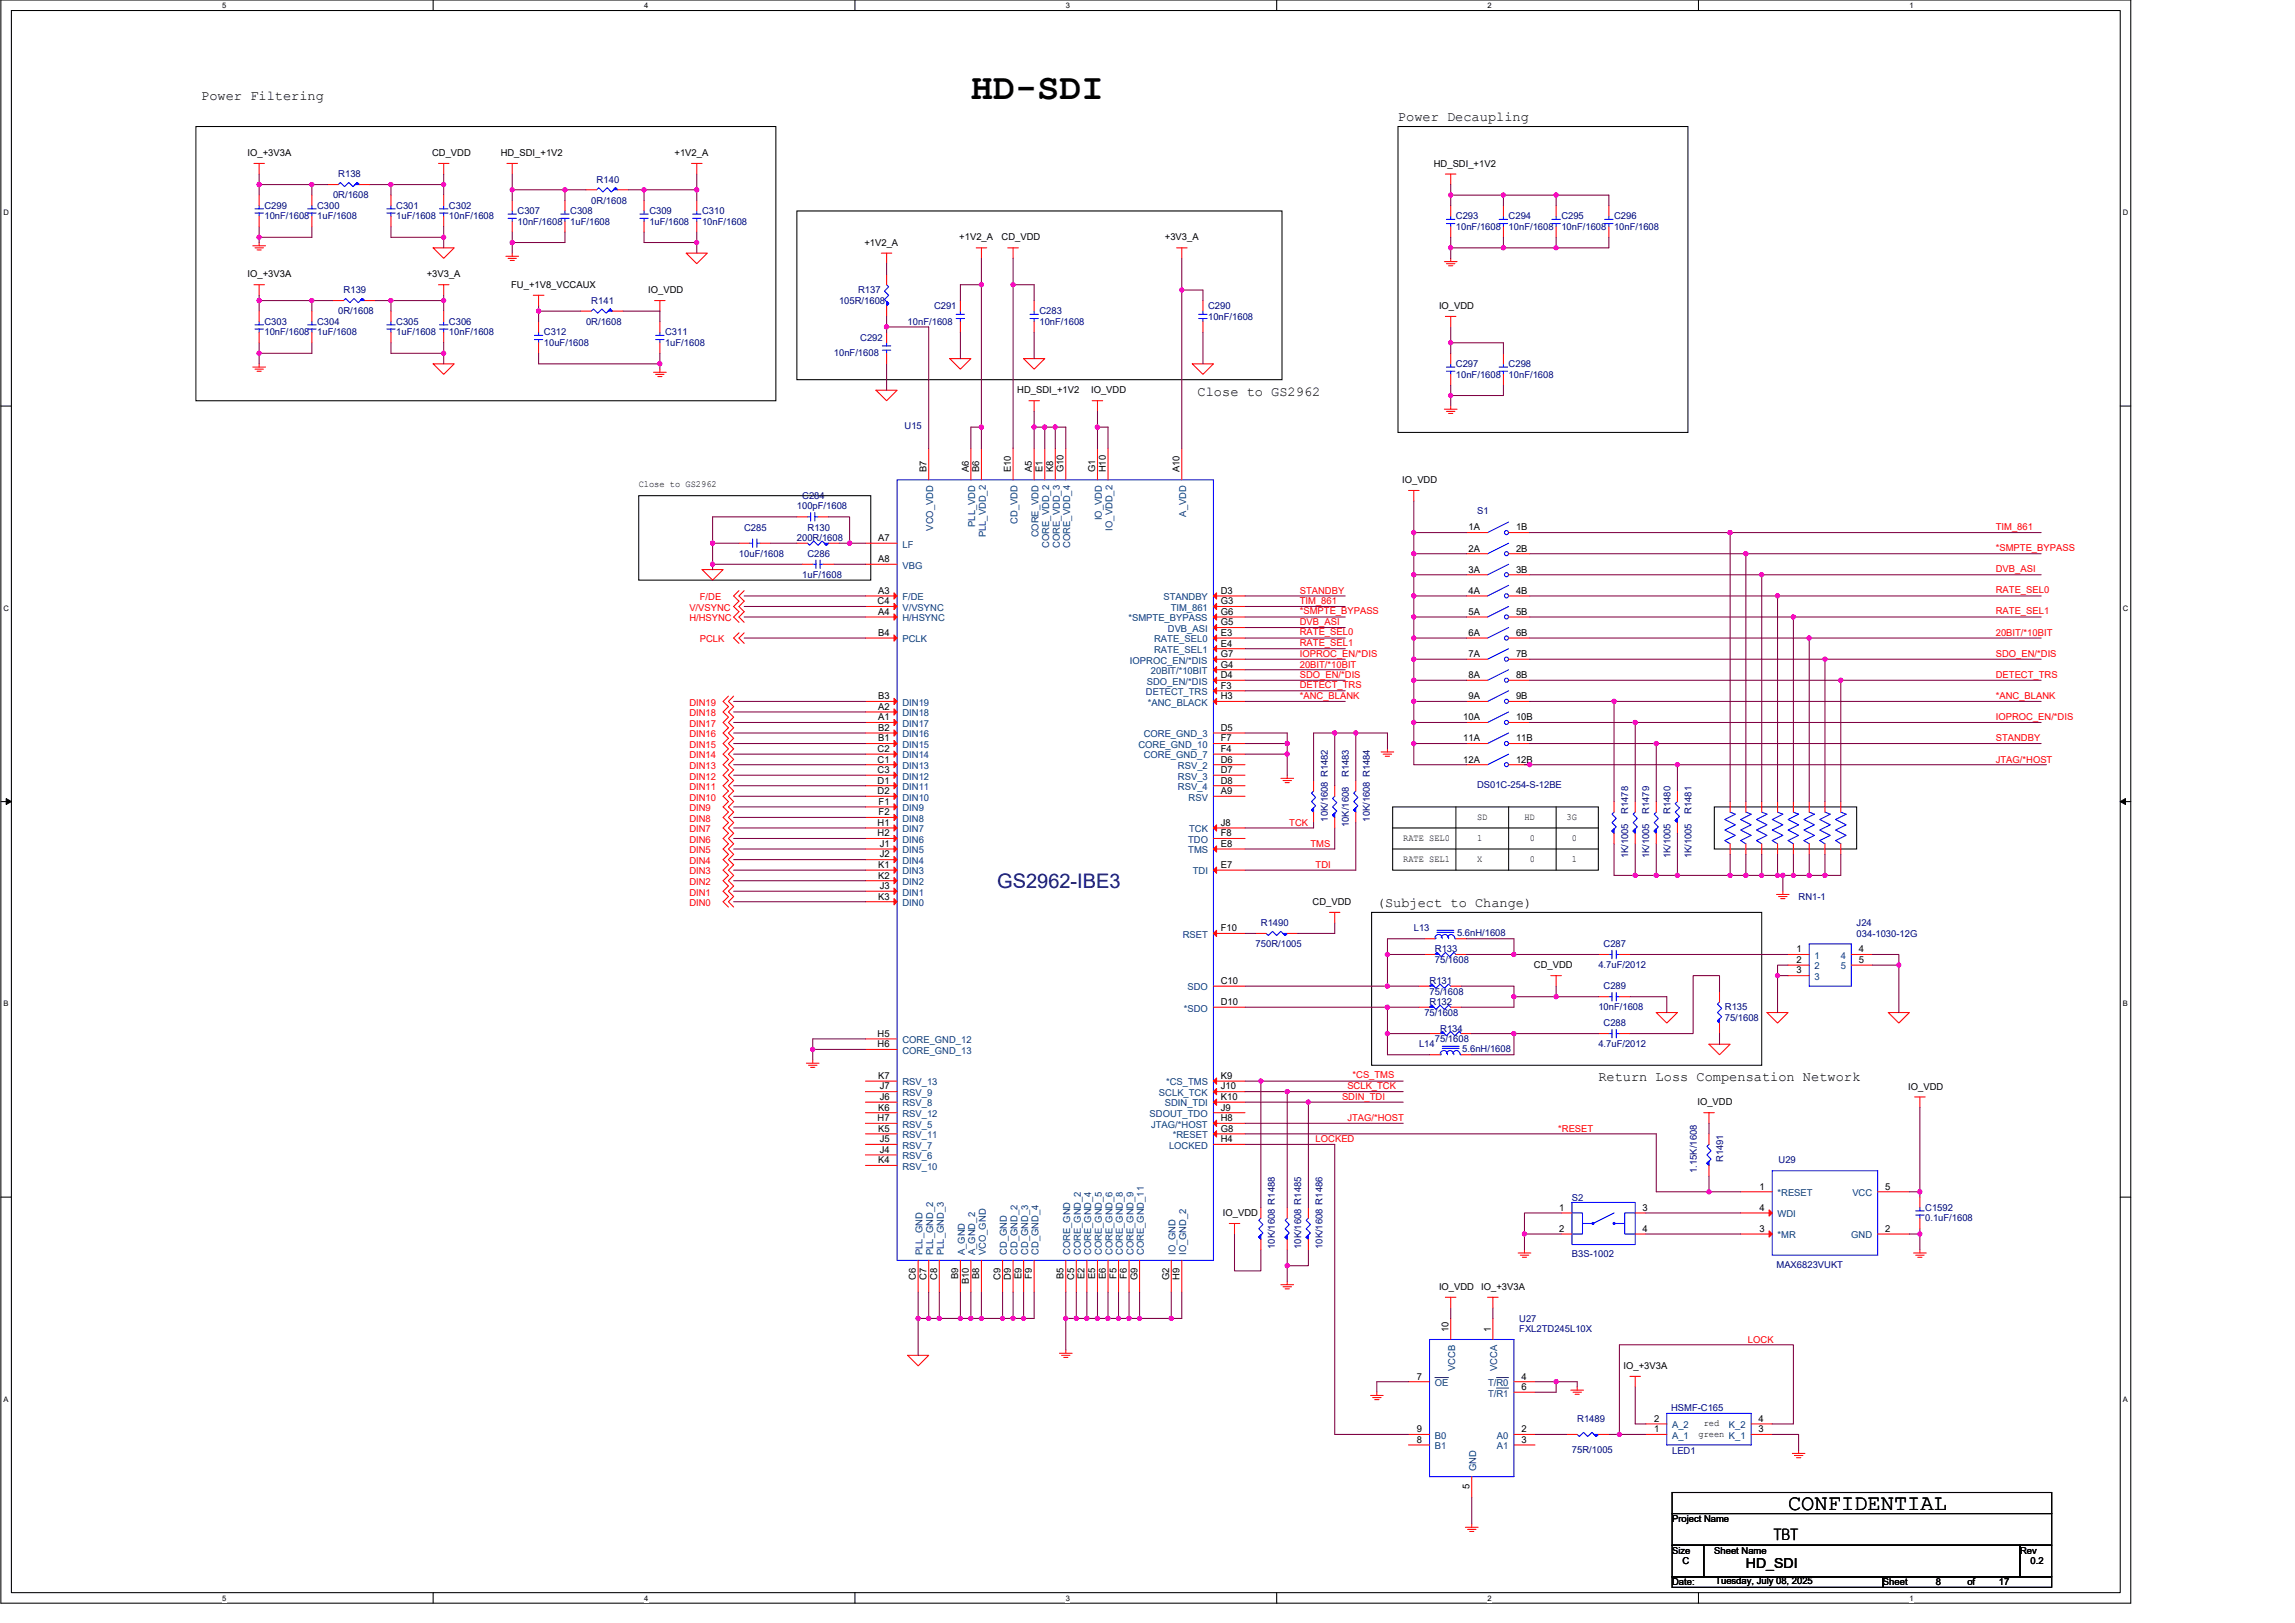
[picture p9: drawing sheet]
<svg xmlns="http://www.w3.org/2000/svg" width="420mm" height="297mm" viewBox="0 0 420 297" stroke-linecap="round" stroke-linejoin="round" font-family="sans-serif">
<defs><g id="words">
<text font-size="6.8" x="177.7" y="18.2">HD-SDI</text>
<text font-size="4" x="327.4" y="276.4">CONFIDENTIAL</text>
<text font-size="3.7" fill="#000080" x="182.6" y="162.5">GS2962-IBE3</text>
<text font-size="2.9" x="324.7" y="281.8">TBT</text>
<g font-size="2.5">
<text x="36.8" y="18.4">Power Filtering</text>
<text x="255.9" y="22.2">Power Decaupling</text>
<text x="219.3" y="72.4">Close to GS2962</text>
<text x="252.1" y="166.1">(Subject to Change)</text>
<text x="292.6" y="197.9">Return Loss Compensation Network</text>
<text x="319.6" y="287">HD_SDI</text>
</g>
<g font-size="1.7">
<text x="45.3" y="28.6">IO_+3V3A</text>
<text x="79.1" y="28.6">CD_VDD</text>
<text x="91.7" y="28.6">HD_SDI_+1V2</text>
<text x="123.5" y="28.6">+1V2_A</text>
<text x="262.5" y="30.5">HD_SDI_+1V2</text>
<text x="158.3" y="45">+1V2_A</text>
<text x="175.6" y="44">+1V2_A</text>
<text x="183.4" y="44">CD_VDD</text>
<text x="213.3" y="44">+3V3_A</text>
<text x="45.3" y="50.8">IO_+3V3A</text>
<text x="78.1" y="50.8">+3V3_A</text>
<text x="93.6" y="52.7">FU_+1V8_VCCAUX</text>
<text x="118.7" y="53.7">IO_VDD</text>
<text x="263.5" y="56.6">IO_VDD</text>
<text x="186.2" y="72">HD_SDI_+1V2</text>
<text x="199.8" y="72">IO_VDD</text>
<text x="116.9" y="89.2">Close to GS2962</text>
<text x="169.6" y="86.5" transform="rotate(-90 169.6 86.5)">B7</text>
<text x="177.3" y="86.5" transform="rotate(-90 177.3 86.5)">A6</text>
<text x="179.3" y="86.5" transform="rotate(-90 179.3 86.5)">B6</text>
<text x="185.1" y="86.5" transform="rotate(-90 185.1 86.5)">E10</text>
<text x="188.9" y="86.5" transform="rotate(-90 188.9 86.5)">A5</text>
<text x="190.9" y="86.5" transform="rotate(-90 190.9 86.5)">E1</text>
<text x="192.8" y="86.5" transform="rotate(-90 192.8 86.5)">K8</text>
<text x="194.7" y="86.5" transform="rotate(-90 194.7 86.5)">G10</text>
<text x="200.5" y="86.5" transform="rotate(-90 200.5 86.5)">G1</text>
<text x="202.4" y="86.5" transform="rotate(-90 202.4 86.5)">H10</text>
<text x="216" y="86.5" transform="rotate(-90 216 86.5)">A10</text>
<text x="256.7" y="88.4">IO_VDD</text>
<text x="160.7" y="99">A7</text>
<text x="268.8" y="97.1">1A</text>
<text x="268.8" y="100.9">2A</text>
<text x="277.5" y="97.1">1B</text>
<text x="277.5" y="100.9">2B</text>
<text x="160.7" y="102.9">A8</text>
<text x="268.8" y="104.8">3A</text>
<text x="277.5" y="104.8">3B</text>
<text x="160.7" y="110.6">C4</text>
<text x="160.7" y="108.7">A3</text>
<text x="160.7" y="112.5">A4</text>
<text x="223.5" y="108.7">D3</text>
<text x="223.5" y="110.6">G3</text>
<text x="223.5" y="112.5">G6</text>
<text x="268.8" y="108.7">4A</text>
<text x="268.8" y="112.5">5A</text>
<text x="277.5" y="108.7">4B</text>
<text x="277.5" y="112.5">5B</text>
<text x="160.7" y="116.4">B4</text>
<text x="223.5" y="114.4">G5</text>
<text x="223.5" y="116.4">E3</text>
<text x="223.5" y="118.3">E4</text>
<text x="268.8" y="116.4">6A</text>
<text x="277.5" y="116.4">6B</text>
<text x="223.5" y="122.2">G4</text>
<text x="223.5" y="124.1">D4</text>
<text x="223.5" y="120.2">G7</text>
<text x="268.8" y="120.2">7A</text>
<text x="268.8" y="124.1">8A</text>
<text x="277.5" y="120.2">7B</text>
<text x="277.5" y="124.1">8B</text>
<text x="160.7" y="131.8">A1</text>
<text x="160.7" y="129.9">A2</text>
<text x="160.7" y="128">B3</text>
<text x="223.5" y="128">H3</text>
<text x="223.5" y="126">F3</text>
<text x="267.9" y="131.8">10A</text>
<text x="268.8" y="128">9A</text>
<text x="277.5" y="131.8">10B</text>
<text x="277.5" y="128">9B</text>
<text x="160.7" y="137.6">C2</text>
<text x="160.7" y="135.7">B1</text>
<text x="160.7" y="133.8">B2</text>
<text x="223.5" y="133.8">D5</text>
<text x="223.5" y="137.6">F4</text>
<text x="223.5" y="135.7">F7</text>
<text x="267.9" y="135.7">11A</text>
<text x="277.5" y="135.7">11B</text>
<text x="160.7" y="139.6">C1</text>
<text x="160.7" y="141.5">C3</text>
<text x="160.7" y="143.4">D1</text>
<text x="223.5" y="139.6">D6</text>
<text x="223.5" y="141.5">D7</text>
<text x="223.5" y="143.4">D8</text>
<text x="267.9" y="139.6">12A</text>
<text x="277.5" y="139.6">12B</text>
<text x="160.7" y="145.3">D2</text>
<text x="160.9" y="147.3">F1</text>
<text x="160.9" y="149.2">F2</text>
<text x="223.5" y="145.3">A9</text>
<text x="160.7" y="151.1">H1</text>
<text x="160.7" y="153.1">H2</text>
<text x="161" y="155">J1</text>
<text x="223.5" y="153.1">F8</text>
<text x="223.5" y="155">E8</text>
<text x="223.5" y="151.1">J8</text>
<text x="256.9" y="153.9">RATE SEL0</text>
<text x="270.4" y="150">SD</text>
<text x="270.4" y="153.9">1</text>
<text x="279.1" y="150">HD</text>
<text x="280.1" y="153.9">0</text>
<text x="286.8" y="150">3G</text>
<text x="287.8" y="153.9">0</text>
<text x="160.7" y="158.9">K1</text>
<text x="160.7" y="160.8">K2</text>
<text x="161" y="156.9">J2</text>
<text x="223.5" y="158.9">E7</text>
<text x="256.9" y="157.7">RATE SEL1</text>
<text x="270.4" y="157.7">X</text>
<text x="280.1" y="157.7">0</text>
<text x="287.8" y="157.7">1</text>
<text x="160.7" y="164.6">K3</text>
<text x="161" y="162.7">J3</text>
<text x="240.3" y="165.6">CD_VDD</text>
<text x="223.5" y="170.4">F10</text>
<text x="280.8" y="177.2">CD_VDD</text>
<text x="328.9" y="174.3">1</text>
<text x="328.9" y="176.2">2</text>
<text x="328.9" y="178.2">3</text>
<text x="340.3" y="174.3">4</text>
<text x="340.3" y="176.2">5</text>
<text x="223.5" y="183.9">D10</text>
<text x="223.5" y="180.1">C10</text>
<text x="160.7" y="189.7">H5</text>
<text x="160.7" y="191.7">H6</text>
<text x="160.7" y="197.5">K7</text>
<text x="223.5" y="197.5">K9</text>
<text x="160.7" y="203.2">K6</text>
<text x="161" y="201.3">J6</text>
<text x="161" y="199.4">J7</text>
<text x="223.5" y="199.4">J10</text>
<text x="223.5" y="203.2">J9</text>
<text x="223.5" y="201.3">K10</text>
<text x="310.8" y="202.3">IO_VDD</text>
<text x="349.4" y="199.4">IO_VDD</text>
<text x="160.7" y="205.2">H7</text>
<text x="160.7" y="207.1">K5</text>
<text x="161" y="209">J5</text>
<text x="223.5" y="209">H4</text>
<text x="223.5" y="205.2">H8</text>
<text x="223.5" y="207.1">G8</text>
<text x="160.7" y="212.9">K4</text>
<text x="161" y="211">J4</text>
<text x="285.5" y="221.6">1</text>
<text x="300.7" y="221.6">3</text>
<text x="322.1" y="217.7">1</text>
<text x="322.1" y="221.6">4</text>
<text x="345.1" y="217.7">5</text>
<text x="223.9" y="222.6">IO_VDD</text>
<text x="285.5" y="225.4">2</text>
<text x="300.7" y="225.4">4</text>
<text x="322.1" y="225.4">3</text>
<text x="345.1" y="225.4">2</text>
<text x="167.7" y="234.2" transform="rotate(-90 167.7 234.2)">C6</text>
<text x="169.6" y="234.2" transform="rotate(-90 169.6 234.2)">C7</text>
<text x="171.6" y="234.2" transform="rotate(-90 171.6 234.2)">C8</text>
<text x="175.4" y="234.1" transform="rotate(-90 175.4 234.1)">B9</text>
<text x="177.3" y="235.1" transform="rotate(-90 177.3 235.1)">B10</text>
<text x="179.3" y="234.1" transform="rotate(-90 179.3 234.1)">B8</text>
<text x="183.1" y="234.2" transform="rotate(-90 183.1 234.2)">C9</text>
<text x="185.1" y="234.2" transform="rotate(-90 185.1 234.2)">D9</text>
<text x="187" y="234.1" transform="rotate(-90 187 234.1)">E9</text>
<text x="188.9" y="234" transform="rotate(-90 188.9 234)">F9</text>
<text x="194.7" y="234.1" transform="rotate(-90 194.7 234.1)">B5</text>
<text x="196.6" y="234.2" transform="rotate(-90 196.6 234.2)">C5</text>
<text x="198.6" y="234.1" transform="rotate(-90 198.6 234.1)">E2</text>
<text x="200.5" y="234.1" transform="rotate(-90 200.5 234.1)">E5</text>
<text x="202.4" y="234.1" transform="rotate(-90 202.4 234.1)">E6</text>
<text x="204.4" y="234" transform="rotate(-90 204.4 234)">F5</text>
<text x="206.3" y="234" transform="rotate(-90 206.3 234)">F6</text>
<text x="208.2" y="234.3" transform="rotate(-90 208.2 234.3)">G9</text>
<text x="214" y="234.3" transform="rotate(-90 214 234.3)">G2</text>
<text x="216" y="234.2" transform="rotate(-90 216 234.2)">H9</text>
<text x="263.5" y="236.1">IO_VDD</text>
<text x="271.2" y="236.1">IO_+3V3A</text>
<text x="265.2" y="243.8" transform="rotate(-90 265.2 243.8)">10</text>
<text x="272.9" y="243.8" transform="rotate(-90 272.9 243.8)">1</text>
<text x="297.2" y="250.6">IO_+3V3A</text>
<text x="259.4" y="252.5">7</text>
<text x="278.5" y="252.5">4</text>
<text x="278.5" y="254.4">6</text>
<text x="259.4" y="262.1">9</text>
<text x="278.5" y="262.1">2</text>
<text x="302.8" y="262.1">1</text>
<text x="302.8" y="260.2">2</text>
<text x="310.9" y="262.9">green K_1</text>
<text x="311.9" y="261">red</text>
<text x="322" y="262.1">3</text>
<text x="322" y="260.2">4</text>
<text x="259.4" y="264.1">8</text>
<text x="278.5" y="264.1">3</text>
<text x="269" y="272.6" transform="rotate(-90 269 272.6)">5</text>
<text x="306.1" y="278.6">Project Name</text>
<text x="306.1" y="284.4">Size</text>
<text x="308" y="286.3">C</text>
<text x="313.8" y="284.4">Sheet Name</text>
<text x="369.8" y="284.4">Rev</text>
<text x="371.8" y="286.3">0.2</text>
<text x="306.1" y="290.1">Date:</text>
<text x="314" y="289.9">Tuesday, July 08, 2025</text>
<text x="344.7" y="290.1">Sheet</text>
<text x="354.4" y="290.1">8</text>
<text x="360.2" y="290.1">of</text>
<text x="366" y="290.1">17</text>
</g>
<g font-size="1.7" fill="#000080">
<text x="61.9" y="32.4">R138</text>
<text x="109.2" y="33.4">R140</text>
<text x="48.4" y="38.2">C299</text>
<text x="48.4" y="40.2">10nF/1608</text>
<text x="58.1" y="38.2">C300</text>
<text x="58.1" y="40.2">1uF/1608</text>
<text x="61" y="36.3">0R/1608</text>
<text x="72.5" y="38.2">C301</text>
<text x="72.5" y="40.2">1uF/1608</text>
<text x="82.2" y="38.2">C302</text>
<text x="82.2" y="40.2">10nF/1608</text>
<text x="94.8" y="39.2">C307</text>
<text x="94.8" y="41.1">10nF/1608</text>
<text x="104.4" y="39.2">C308</text>
<text x="104.4" y="41.1">1uF/1608</text>
<text x="108.3" y="37.3">0R/1608</text>
<text x="118.9" y="39.2">C309</text>
<text x="118.9" y="41.1">1uF/1608</text>
<text x="128.5" y="39.2">C310</text>
<text x="128.5" y="41.1">10nF/1608</text>
<text x="266.5" y="40.2">C293</text>
<text x="276.2" y="40.2">C294</text>
<text x="285.8" y="40.2">C295</text>
<text x="295.5" y="40.2">C296</text>
<text x="266.5" y="42.1">10nF/1608</text>
<text x="276.2" y="42.1">10nF/1608</text>
<text x="285.8" y="42.1">10nF/1608</text>
<text x="295.5" y="42.1">10nF/1608</text>
<text x="62.9" y="53.7">R139</text>
<text x="157.1" y="53.7">R137</text>
<text x="48.4" y="59.5">C303</text>
<text x="58.1" y="59.5">C304</text>
<text x="61.9" y="57.5">0R/1608</text>
<text x="72.5" y="59.5">C305</text>
<text x="82.2" y="59.5">C306</text>
<text x="107.3" y="59.5">0R/1608</text>
<text x="108.3" y="55.6">R141</text>
<text x="153.6" y="55.6">105R/1608</text>
<text x="166.2" y="59.5">10nF/1608</text>
<text x="171" y="56.6">C291</text>
<text x="190.3" y="57.5">C283</text>
<text x="190.3" y="59.5">10nF/1608</text>
<text x="221.2" y="56.6">C290</text>
<text x="221.2" y="58.5">10nF/1608</text>
<text x="48.4" y="61.4">10nF/1608</text>
<text x="58.1" y="61.4">1uF/1608</text>
<text x="72.5" y="61.4">1uF/1608</text>
<text x="82.2" y="61.4">10nF/1608</text>
<text x="99.6" y="61.4">C312</text>
<text x="99.6" y="63.3">10uF/1608</text>
<text x="121.8" y="61.4">C311</text>
<text x="121.8" y="63.3">1uF/1608</text>
<text x="152.7" y="65.2">10nF/1608</text>
<text x="157.5" y="62.4">C292</text>
<text x="266.5" y="67.2">C297</text>
<text x="266.5" y="69.1">10nF/1608</text>
<text x="276.2" y="67.2">C298</text>
<text x="276.2" y="69.1">10nF/1608</text>
<text x="165.6" y="78.6">U15</text>
<text x="145.9" y="93.2">100pF/1608</text>
<text x="146.9" y="91.3">C284</text>
<text x="270.4" y="94">S1</text>
<text x="135.3" y="101.9">10uF/1608</text>
<text x="136.2" y="97.1">C285</text>
<text x="145.9" y="99">200R/1608</text>
<text x="147.8" y="101.9">C286</text>
<text x="147.8" y="97.1">R130</text>
<text x="146.9" y="105.8">1uF/1608</text>
<text x="246.9" y="142.3" transform="rotate(-90 246.9 142.3)">R1483</text>
<text x="270.4" y="144.2">DS01C-254-S-12BE</text>
<text x="298.1" y="149" transform="rotate(-90 298.1 149)">R1478</text>
<text x="301.9" y="149" transform="rotate(-90 301.9 149)">R1479</text>
<text x="305.8" y="149" transform="rotate(-90 305.8 149)">R1480</text>
<text x="309.7" y="149" transform="rotate(-90 309.7 149)">R1481</text>
<text x="243.1" y="150.4" transform="rotate(-90 243.1 150.4)">10K/1608 R1482</text>
<text x="246.9" y="151.3" transform="rotate(-90 246.9 151.3)">10K/1608</text>
<text x="250.8" y="150.4" transform="rotate(-90 250.8 150.4)">10K/1608 R1484</text>
<text x="298.1" y="157.1" transform="rotate(-90 298.1 157.1)">1K/1005</text>
<text x="301.9" y="157.1" transform="rotate(-90 301.9 157.1)">1K/1005</text>
<text x="305.8" y="157.1" transform="rotate(-90 305.8 157.1)">1K/1005</text>
<text x="309.7" y="157.1" transform="rotate(-90 309.7 157.1)">1K/1005</text>
<text x="329.3" y="164.7">RN1-1</text>
<text x="229.9" y="173.4">750R/1005</text>
<text x="230.8" y="169.5">R1490</text>
<text x="258.8" y="170.5">L13</text>
<text x="266.8" y="171.2">5.6nH/1608</text>
<text x="293.6" y="173.4">C287</text>
<text x="339.9" y="169.5">J24</text>
<text x="339.9" y="171.4">034-1030-12G</text>
<text x="262.7" y="174.3">R133</text>
<text x="262.7" y="176.2">75/1608</text>
<text x="292.6" y="177.2">4.7uF/2012</text>
<text x="260.8" y="185.9">75/1608</text>
<text x="261.7" y="184">R132</text>
<text x="261.7" y="180.1">R131</text>
<text x="261.7" y="182">75/1608</text>
<text x="292.6" y="184.9">10nF/1608</text>
<text x="293.6" y="181.1">C289</text>
<text x="315.8" y="184.9">R135</text>
<text x="259.8" y="191.7">L14</text>
<text x="262.7" y="190.7">75/1608</text>
<text x="263.7" y="188.8">R134</text>
<text x="292.6" y="191.7">4.7uF/2012</text>
<text x="293.6" y="187.8">C288</text>
<text x="315.8" y="186.9">75/1608</text>
<text x="267.7" y="192.4">5.6nH/1608</text>
<text x="310.6" y="214.7" transform="rotate(-90 310.6 214.7)">1.15K/1608</text>
<text x="315.5" y="212.7" transform="rotate(-90 315.5 212.7)">R1491</text>
<text x="325.6" y="212.9">U29</text>
<text x="287.8" y="219.9">S2</text>
<text x="352.5" y="221.6">C1592</text>
<text x="352.5" y="223.5">0.1uF/1608</text>
<text x="233.4" y="228.6" transform="rotate(-90 233.4 228.6)">10K/1608 R1488</text>
<text x="238.2" y="228.6" transform="rotate(-90 238.2 228.6)">10K/1608 R1485</text>
<text x="242.1" y="228.6" transform="rotate(-90 242.1 228.6)">10K/1608 R1486</text>
<text x="287.8" y="230.1">B3S-1002</text>
<text x="325.2" y="232">MAX6823VUKT</text>
<text x="278.1" y="241.9">U27</text>
<text x="278.1" y="243.8">FXL2TD245L10X</text>
<text x="288.7" y="260.2">R1489</text>
<text x="305.9" y="258.3">HSMF-C165</text>
<text x="287.8" y="266">75R/1005</text>
<text x="306.1" y="266.2">LED1</text>
</g>
<g font-size="1.7" fill="#004080">
<text x="186.3" y="95.9" transform="rotate(-90 186.3 95.9)">CD_VDD</text>
<text x="201.7" y="95.2" transform="rotate(-90 201.7 95.2)">IO_VDD</text>
<text x="217.2" y="94.5" transform="rotate(-90 217.2 94.5)">A_VDD</text>
<text x="165.2" y="100.2">LF</text>
<text x="170.8" y="97.1" transform="rotate(-90 170.8 97.1)">VCO_VDD</text>
<text x="178.6" y="96.4" transform="rotate(-90 178.6 96.4)">PLL_VDD</text>
<text x="180.5" y="98.3" transform="rotate(-90 180.5 98.3)">PLL_VDD_2</text>
<text x="190.1" y="98.4" transform="rotate(-90 190.1 98.4)">CORE_VDD</text>
<text x="192.1" y="100.3" transform="rotate(-90 192.1 100.3)">CORE_VDD_2</text>
<text x="194" y="100.3" transform="rotate(-90 194 100.3)">CORE_VDD_3</text>
<text x="195.9" y="100.3" transform="rotate(-90 195.9 100.3)">CORE_VDD_4</text>
<text x="203.7" y="97.1" transform="rotate(-90 203.7 97.1)">IO_VDD_2</text>
<text x="165.2" y="104.1">VBG</text>
<text x="165.2" y="109.9">F/DE</text>
<text x="165.2" y="113.7">H/HSYNC</text>
<text x="165.2" y="111.8">V/VSYNC</text>
<text x="206.6" y="113.7">*SMPTE_BYPASS</text>
<text x="213" y="109.9">STANDBY</text>
<text x="214.3" y="111.8">TIM_861</text>
<text x="165.2" y="117.6">PCLK</text>
<text x="211.3" y="117.6">RATE_SEL0</text>
<text x="211.3" y="119.5">RATE_SEL1</text>
<text x="213.8" y="115.6">DVB_ASI</text>
<text x="206.9" y="121.4">IOPROC_EN/*DIS</text>
<text x="210" y="125.3">SDO_EN/*DIS</text>
<text x="210.7" y="123.4">20BIT/*10BIT</text>
<text x="165.2" y="131.1">DIN18</text>
<text x="165.2" y="129.2">DIN19</text>
<text x="209.8" y="127.2">DETECT_TRS</text>
<text x="210.2" y="129.2">*ANC_BLACK</text>
<text x="165.2" y="133">DIN17</text>
<text x="165.2" y="136.9">DIN15</text>
<text x="165.2" y="134.9">DIN16</text>
<text x="208.4" y="136.9">CORE_GND_10</text>
<text x="209.4" y="134.9">CORE_GND_3</text>
<text x="165.2" y="140.7">DIN13</text>
<text x="165.2" y="138.8">DIN14</text>
<text x="165.2" y="142.7">DIN12</text>
<text x="209.4" y="138.8">CORE_GND_7</text>
<text x="215.7" y="140.7">RSV_2</text>
<text x="215.7" y="142.7">RSV_3</text>
<text x="165.2" y="144.6">DIN11</text>
<text x="165.2" y="146.5">DIN10</text>
<text x="165.2" y="148.5">DIN9</text>
<text x="215.7" y="144.6">RSV_4</text>
<text x="217.6" y="146.5">RSV</text>
<text x="165.2" y="150.4">DIN8</text>
<text x="165.2" y="152.3">DIN7</text>
<text x="165.2" y="154.2">DIN6</text>
<text x="217.5" y="154.2">TDO</text>
<text x="217.7" y="152.3">TCK</text>
<text x="165.2" y="156.2">DIN5</text>
<text x="165.2" y="158.1">DIN4</text>
<text x="165.2" y="160">DIN3</text>
<text x="165.2" y="162">DIN2</text>
<text x="217.5" y="156.2">TMS</text>
<text x="218.4" y="160">TDI</text>
<text x="165.2" y="163.9">DIN1</text>
<text x="165.2" y="165.8">DIN0</text>
<text x="216.5" y="171.6">RSET</text>
<text x="332.2" y="175.5">1</text>
<text x="332.2" y="177.4">2</text>
<text x="332.2" y="179.3">3</text>
<text x="337" y="175.5">4</text>
<text x="337" y="177.4">5</text>
<text x="216.7" y="185.1">*SDO</text>
<text x="217.4" y="181.3">SDO</text>
<text x="165.2" y="190.9">CORE_GND_12</text>
<text x="165.2" y="192.8">CORE_GND_13</text>
<text x="165.2" y="202.5">RSV_8</text>
<text x="165.2" y="200.6">RSV_9</text>
<text x="165.2" y="198.6">RSV_13</text>
<text x="212.2" y="200.6">SCLK_TCK</text>
<text x="213.3" y="202.5">SDIN_TDI</text>
<text x="213.5" y="198.6">*CS_TMS</text>
<text x="165.2" y="206.4">RSV_5</text>
<text x="165.2" y="208.3">RSV_11</text>
<text x="165.2" y="204.4">RSV_12</text>
<text x="210.5" y="204.4">SDOUT_TDO</text>
<text x="210.7" y="206.4">JTAG/*HOST</text>
<text x="214.7" y="208.3">*RESET</text>
<text x="165.2" y="212.2">RSV_6</text>
<text x="165.2" y="210.2">RSV_7</text>
<text x="165.2" y="214.1">RSV_10</text>
<text x="214" y="210.2">LOCKED</text>
<text x="325.4" y="218.9">*RESET</text>
<text x="339.1" y="218.9">VCC</text>
<text x="325.4" y="226.6">*MR</text>
<text x="325.4" y="222.8">WDI</text>
<text x="338.9" y="226.6">GND</text>
<text x="168.9" y="229.7" transform="rotate(-90 168.9 229.7)">PLL_GND</text>
<text x="170.8" y="229.7" transform="rotate(-90 170.8 229.7)">PLL_GND_2</text>
<text x="172.8" y="229.7" transform="rotate(-90 172.8 229.7)">PLL_GND_3</text>
<text x="176.6" y="229.7" transform="rotate(-90 176.6 229.7)">A_GND</text>
<text x="178.6" y="229.7" transform="rotate(-90 178.6 229.7)">A_GND_2</text>
<text x="180.5" y="229.7" transform="rotate(-90 180.5 229.7)">VCO_GND</text>
<text x="184.4" y="229.7" transform="rotate(-90 184.4 229.7)">CD_GND</text>
<text x="186.3" y="229.7" transform="rotate(-90 186.3 229.7)">CD_GND_2</text>
<text x="188.2" y="229.7" transform="rotate(-90 188.2 229.7)">CD_GND_3</text>
<text x="190.1" y="229.7" transform="rotate(-90 190.1 229.7)">CD_GND_4</text>
<text x="195.9" y="229.7" transform="rotate(-90 195.9 229.7)">CORE_GND</text>
<text x="197.9" y="229.7" transform="rotate(-90 197.9 229.7)">CORE_GND_2</text>
<text x="199.8" y="229.7" transform="rotate(-90 199.8 229.7)">CORE_GND_4</text>
<text x="201.7" y="229.7" transform="rotate(-90 201.7 229.7)">CORE_GND_5</text>
<text x="203.7" y="229.7" transform="rotate(-90 203.7 229.7)">CORE_GND_6</text>
<text x="205.6" y="229.7" transform="rotate(-90 205.6 229.7)">CORE_GND_8</text>
<text x="207.5" y="229.7" transform="rotate(-90 207.5 229.7)">CORE_GND_9</text>
<text x="209.4" y="229.7" transform="rotate(-90 209.4 229.7)">CORE_GND_11</text>
<text x="215.2" y="229.7" transform="rotate(-90 215.2 229.7)">IO_GND</text>
<text x="217.2" y="229.7" transform="rotate(-90 217.2 229.7)">IO_GND_2</text>
<text x="266.4" y="250.9" transform="rotate(-90 266.4 250.9)">VCCB</text>
<text x="274.1" y="250.9" transform="rotate(-90 274.1 250.9)">VCCA</text>
<text x="262.7" y="253.7">OE</text>
<text x="272.4" y="253.7">T/R0</text>
<text x="272.4" y="255.6">T/R1</text>
<text x="262.7" y="263.3">B0</text>
<text x="274.1" y="263.3">A0</text>
<text x="306.1" y="263.3">A_1</text>
<text x="306.1" y="261.4">A_2</text>
<text x="316.5" y="261.4">K_2</text>
<text x="262.7" y="265.2">B1</text>
<text x="270.2" y="269.3" transform="rotate(-90 270.2 269.3)">GND</text>
<text x="274.1" y="265.2">A1</text>
</g>
<g font-size="1.7" fill="#f00">
<text x="365.4" y="100.9">*SMPTE_BYPASS</text>
<text x="365.4" y="97">TIM_861</text>
<text x="365.4" y="104.7">DVB_ASI</text>
<text x="126.2" y="111.8">V/VSYNC</text>
<text x="126.2" y="113.7">H/HSYNC</text>
<text x="128.1" y="109.8">F/DE</text>
<text x="238" y="108.7">STANDBY</text>
<text x="238" y="110.5">TIM_861</text>
<text x="238" y="112.4">*SMPTE_BYPASS</text>
<text x="365.4" y="108.6">RATE_SEL0</text>
<text x="365.4" y="112.4">RATE_SEL1</text>
<text x="128.1" y="117.6">PCLK</text>
<text x="238" y="114.4">DVB_ASI</text>
<text x="238" y="118.2">RATE_SEL1</text>
<text x="238" y="116.3">RATE_SEL0</text>
<text x="365.4" y="116.4">20BIT/*10BIT</text>
<text x="238" y="120.2">IOPROC_EN/*DIS</text>
<text x="238" y="122.2">20BIT/*10BIT</text>
<text x="238" y="124">SDO_EN/*DIS</text>
<text x="238" y="125.9">DETECT_TRS</text>
<text x="365.4" y="120.2">SDO_EN/*DIS</text>
<text x="365.4" y="124">DETECT_TRS</text>
<text x="126.2" y="129.1">DIN19</text>
<text x="126.2" y="131.1">DIN18</text>
<text x="238" y="127.9">*ANC_BLANK</text>
<text x="365.4" y="127.9">*ANC_BLANK</text>
<text x="365.4" y="131.7">IOPROC_EN/*DIS</text>
<text x="126.2" y="133">DIN17</text>
<text x="126.2" y="134.9">DIN16</text>
<text x="126.2" y="136.9">DIN15</text>
<text x="365.4" y="135.7">STANDBY</text>
<text x="126.2" y="138.8">DIN14</text>
<text x="126.2" y="140.7">DIN13</text>
<text x="126.2" y="142.7">DIN12</text>
<text x="365.4" y="139.6">JTAG/*HOST</text>
<text x="126.2" y="144.6">DIN11</text>
<text x="126.2" y="146.5">DIN10</text>
<text x="126.2" y="148.4">DIN9</text>
<text x="126.2" y="150.4">DIN8</text>
<text x="126.2" y="152.3">DIN7</text>
<text x="126.2" y="154.2">DIN6</text>
<text x="236" y="151.2">TCK</text>
<text x="239.9" y="155">TMS</text>
<text x="126.2" y="156.2">DIN5</text>
<text x="126.2" y="158.1">DIN4</text>
<text x="126.2" y="160">DIN3</text>
<text x="126.2" y="162">DIN2</text>
<text x="240.9" y="158.9">TDI</text>
<text x="126.2" y="163.9">DIN1</text>
<text x="126.2" y="165.8">DIN0</text>
<text x="247.6" y="197.4">*CS_TMS</text>
<text x="245.7" y="201.2">SDIN_TDI</text>
<text x="246.7" y="199.3">SCLK_TCK</text>
<text x="240.9" y="209.1">LOCKED</text>
<text x="246.7" y="205.2">JTAG/*HOST</text>
<text x="285.3" y="207.1">*RESET</text>
<text x="320" y="245.7">LOCK</text>
</g>
<g font-size="1.4">
<text x="40.7" y="1.5">5</text>
<text x="117.9" y="1.5">4</text>
<text x="195.1" y="1.5">3</text>
<text x="272.3" y="1.5">2</text>
<text x="349.6" y="1.5">1</text>
<text x=".6" y="39.4">D</text>
<text x="388.7" y="39.4">D</text>
<text x=".6" y="111.8">C</text>
<text x="388.7" y="111.8">C</text>
<text x=".6" y="184.1">B</text>
<text x="388.7" y="184.1">B</text>
<text x=".6" y="256.5">A</text>
<text x="388.7" y="256.5">A</text>
<text x="40.7" y="292.9">5</text>
<text x="117.9" y="292.9">4</text>
<text x="195.1" y="292.9">3</text>
<text x="272.3" y="292.9">2</text>
<text x="349.6" y="292.9">1</text>
</g>
</g></defs>
<path d="M.2 0h389.9v293.4h-389.9zM2.1 1.9h386.1v289.6h-386.1z" fill="none" stroke="#000" stroke-width=".19"/>
<g fill="#fff">
<path d="M40.7 .2h.8v1.6h-.8z"/>
<path d="M40.7 291.7h.8v1.5h-.8z"/>
</g>
<path d="M79.3 0v1.9M79.3 291.5v1.9" fill="none" stroke="#000" stroke-width=".19"/>
<g fill="#fff">
<path d="M117.9 .2h.8v1.6h-.8z"/>
<path d="M117.9 291.7h.8v1.5h-.8z"/>
</g>
<path d="M156.5 0v1.9M156.5 291.5v1.9" fill="none" stroke="#000" stroke-width=".19"/>
<g fill="#fff">
<path d="M195.1 .2h.8v1.6h-.8z"/>
<path d="M195.1 291.7h.8v1.5h-.8z"/>
</g>
<path d="M233.7 0v1.9M233.7 291.5v1.9" fill="none" stroke="#000" stroke-width=".19"/>
<g fill="#fff">
<path d="M272.3 .2h.8v1.6h-.8z"/>
<path d="M272.3 291.7h.8v1.5h-.8z"/>
</g>
<path d="M310.9 0v1.9M310.9 291.5v1.9" fill="none" stroke="#000" stroke-width=".19"/>
<g fill="#fff">
<path d="M349.6 .2h.7v1.6h-.7z"/>
<path d="M349.6 291.7h.7v1.5h-.7z"/>
<path d="M.6 38.1h1v1.6h-1z"/>
<path d="M388.7 38.1h.9v1.6h-.9z"/>
<path d="M.6 110.5h1v1.6h-1z"/>
<path d="M388.7 110.5h.9v1.6h-.9z"/>
</g>
<path d="M.2 74.3h1.9M388.2 74.3h1.9" fill="none" stroke="#000" stroke-width=".19"/>
<g fill="#fff">
<path d="M.6 182.9h1v1.5h-1z"/>
<path d="M388.7 182.9h.9v1.5h-.9z"/>
</g>
<path d="M.2 146.7h1.9M388.2 146.7h1.9" fill="none" stroke="#000" stroke-width=".19"/>
<path d="M1.1 146.2l1 .5-1 .5zM388.2 146.7l.9-.5v1z" fill="#000" stroke="#000" stroke-width=".18"/>
<g fill="#fff">
<path d="M.6 255.3h1v1.5h-1z"/>
<path d="M388.7 255.3h.9v1.5h-.9z"/>
</g>
<g fill="none" stroke="#000" stroke-width=".19">
<path d="M35.9 23.2h106.1v50.1h-106.1zM145.9 38.6h88.8v30.9h-88.8zM255.9 23.2h53.1v55.9h-53.1zM116.9 90.7h42.5v15.5h-42.5zM255 147.7h37.6v11.6h-37.6zM255 151.5h37.6M255 155.4h37.6M266.5 147.7v11.6M276.2 147.7v11.6M284.9 147.7v11.6M313.8 147.7h26.1v7.7h-26.1zM251.1 167h71.4v28h-71.4z"/>
<path d="M.2 219.1h1.9M388.2 219.1h1.9M306.1 277h69.5v5.8h-69.5zM306.1 273.2h69.5v3.8h-69.5zM306.1 282.8h5.8v5.8h-5.8zM306.1 288.6h38.6v1.9h-38.6zM311.9 282.8h57.9v5.8h-57.9zM344.7 288.6h30.9v1.9h-30.9zM369.8 282.8h5.8v5.8h-5.8z"/>
</g>
<g fill="none" stroke="#f00" stroke-width=".19">
<path d="M46.5 29.9h1.9M47.4 29.9v2M47.4 35.7v1.9M47.4 39.6v1.9M57.1 35.7v1.9M57.1 39.6v1.9M60 33.8h1.9M65.8 33.8h1.9M71.6 35.7v1.9M71.6 39.6v1.9M80.3 29.9h1.9M81.2 29.9v2"/>
<path d="M81.2 35.7v1.9M81.2 39.6v1.9M92.8 29.9h2M93.8 29.9v2M93.8 36.7v1.9M103.4 36.7v1.9M107.3 34.7h1.9M113.1 34.7h1.9M117.9 36.7v1.9M126.6 29.9h1.9M127.6 29.9v2M127.6 36.7v1.9"/>
<path d="M264.6 31.9h1.9M265.6 31.9v1.9M265.6 37.6v2M275.2 37.6v2M284.9 37.6v2M294.5 37.6v2M46.3 45h2.3M46.5 52.1h1.9M46.7 45.4h1.5M47.1 45.7h.7M47.4 44.4v.6M47.4 52.1v1.9"/>
<path d="M47.4 56.9v2M57.1 56.9v2M61 55h1.9M66.7 55h2M71.6 56.9v2M79.3 45.4h3.9l-2 1.9zM80.3 52.1h1.9M81.2 52.1v1.9M81.2 56.9v2M92.6 46.9h2.3M93 47.3h1.5M93.4 47.7h.8"/>
<path d="M93.8 46.3v.6M93.8 40.5v2M97.6 54h2M98.6 54v2M98.6 58.9v1.9M103.4 40.5v2M106.3 56.9h2M112.1 56.9h2M117.9 40.5v2M119.8 55h2M120.8 55v1.9M120.8 58.9v1.9"/>
<path d="M125.6 46.3h3.9l-1.9 2zM127.6 40.5v2M161.3 46.3h2M162.3 46.3v2M162.3 56v1.9M162.3 50.2v1.9M175.8 55v1.9M175.8 58.9v1.9M178.7 45.4h1.9M179.7 45.4v1.9M184.5 45.4h1.9M185.5 45.4v1.9"/>
<path d="M189.3 55v1.9M189.3 58.9v1.9M215.4 45.4h1.9M216.4 45.4v1.9M220.2 55v1.9M220.2 58.9v1.9M264.4 47.9h2.4M264.6 57.9h1.9M264.8 48.3h1.6M265.2 48.6h.8M265.6 57.9v1.9M265.6 47.3v.6"/>
<path d="M265.6 41.5v1.9M275.2 41.5v1.9M284.9 41.5v1.9M294.5 41.5v1.9M46.3 67.2h2.3M46.7 67.6h1.5M47.1 67.9h.7M47.4 66.6v.6M47.4 60.8v1.9M57.1 60.8v1.9M71.6 60.8v1.9M79.3 66.6h3.9l-2 1.9z"/>
<path d="M81.2 60.8v1.9M98.6 62.7v2M119.6 68.1h2.4M120 68.5h1.6M120.4 68.9h.8M120.8 67.6v.5M120.8 62.7v2M160.4 71.4h3.8l-1.9 1.9zM162.3 60.8v1.9M162.3 64.7v1.9M173.9 65.6h3.8l-1.9 2zM187.4 65.6h3.9l-2 2z"/>
<path d="M188.4 73.3h1.9M189.3 73.3v2M200 73.3h1.9M200.9 73.3v2M218.3 66.6h3.9l-2 1.9zM264.4 74.9h2.4M264.8 75.3h1.6M265.2 75.7h.8M265.6 74.3v.6M265.6 64.7v1.9M265.6 68.5v2M275.2 64.7v1.9"/>
<path d="M275.2 68.5v2M135.3 99.4h1.9M139.1 99.4h2M145.9 94.6h1.9M145.9 99.4h1.9M149.8 94.6h1.9M151.7 99.4h1.9M158.4 99.4h5.8M170 82v5.8M177.7 82v5.8M179.7 82v5.8M185.5 82v5.8"/>
<path d="M189.3 82v5.8M191.3 82v5.8M193.2 82v5.8M195.1 82v5.8M200.9 82v5.8M202.9 82v5.8M216.4 82v5.8M257.9 89.8h1.9M258.8 89.8v1.9M268.5 97.5h3.8M276.2 97.5h3.9M128.5 104.2h3.9l-1.9 2z"/>
<path d="M135.3 108.1l-1 1 1 .9-1 1 1 1-1 .9 1 1M135.3 115.8l-1 1 1 1M136.2 108.1l-.9 1 .9 .9-.9 1 .9 1-.9 .9 .9 1M136.2 115.8l-.9 1 .9 1M146.9 103.3h1.9M150.7 103.3h2M158.4 109.1h5.8M158.4 112.9h5.8M158.4 103.3h5.8M158.4 116.8h5.8M158.4 111h5.8M222.2 109.1h5.7"/>
<path d="M222.2 116.8h5.7M222.2 118.7h5.7M222.2 111h5.7M222.2 114.9h5.7M222.2 112.9h5.7M268.5 101.3h3.8M268.5 105.2h3.8M268.5 109.1h3.8M268.5 112.9h3.8M268.5 116.8h3.8M276.2 101.3h3.9M276.2 105.2h3.9"/>
<path d="M276.2 109.1h3.9M276.2 112.9h3.9M276.2 116.8h3.9M133.4 127.4l-1 1 1 .9-1 1 1 1-1 .9 1 1-1 1 1 .9-1 1 1 1-1 .9 1 1-1 1 1 .9-1 1 1 1-1 .9 1 1-1 .9 1 1-1 1 1 .9-1 1 1 1-1 .9 1 1-1 1 1 .9-1 1 1 1-1 .9 1 1-1 1 1 .9-1 1 1 1-1 .9 1 1-1 .9 1 1M134.3 127.4l-.9 1 .9 .9-.9 1 .9 1-.9 .9 .9 1-.9 1 .9 .9-.9 1 .9 1-.9 .9 .9 1-.9 1 .9 .9-.9 1 .9 1-.9 .9 .9 1-.9 .9 .9 1-.9 1 .9 .9-.9 1 .9 1-.9 .9 .9 1-.9 1 .9 .9-.9 1 .9 1-.9 .9 .9 1-.9 1 .9 .9-.9 1 .9 1-.9 .9 .9 1-.9 .9 .9 1M158.4 132.2h5.8M158.4 130.3h5.8M158.4 136.1h5.8M158.4 134.2h5.8M158.4 128.4h5.8M158.4 140h5.8M158.4 138h5.8"/>
<path d="M222.2 124.5h5.7M222.2 134.2h5.7M222.2 140h5.7M222.2 126.4h5.7M222.2 138h5.7M222.2 136.1h5.7M222.2 122.6h5.7M222.2 120.6h5.7M222.2 128.4h5.7M252.8 137.6h2.4M253.2 138h1.6M253.6 138.4h.8"/>
<path d="M254 137.1v.5M268.5 132.2h3.8M268.5 136.1h3.8M268.5 140h3.8M268.5 120.6h3.8M268.5 124.5h3.8M268.5 128.4h3.8M276.2 132.2h3.9M276.2 136.1h3.9M276.2 140h3.9M276.2 120.6h3.9M276.2 124.5h3.9"/>
<path d="M276.2 128.4h3.9M158.4 141.9h5.8M158.4 143.8h5.8M158.4 145.7h5.8M158.4 147.7h5.8M158.4 149.6h5.8M158.4 151.5h5.8M158.4 153.5h5.8M158.4 155.4h5.8M158.4 157.3h5.8M158.4 159.3h5.8M222.2 145.7h5.7"/>
<path d="M222.2 141.9h5.7M222.2 143.8h5.7M222.2 159.3h5.7M222.2 155.4h5.7M222.2 153.5h5.7M222.2 151.5h5.7M234.5 142.5h2.3M234.9 142.9h1.5M235.3 143.2h.7M235.7 141.9v.6M240.5 148.6v2M240.5 142.9v1.9"/>
<path d="M244.4 149.6v1.9M244.4 143.8v1.9M248.2 148.6v2M248.2 142.9v1.9M295.5 152.5v1.9M295.5 146.7v1.9M299.4 152.5v1.9M299.4 146.7v1.9M303.2 152.5v1.9M303.2 146.7v1.9M307.1 150.6v1.9M307.1 144.8v1.9"/>
<path d="M316.7 154.4v2M316.7 146.7v1.9M319.6 154.4v2M319.6 146.7v1.9M322.5 154.4v2M322.5 146.7v1.9M325.4 154.4v2M325.4 146.7v1.9M328.3 154.4v2M328.3 146.7v1.9M331.2 154.4v2M331.2 146.7v1.9"/>
<path d="M334.1 154.4v2M334.1 146.7v1.9M337 154.4v2M337 146.7v1.9M158.4 163.1h5.8M158.4 161.2h5.8M158.4 165h5.8M222.2 170.8h5.7M229.9 170.8h1.9M235.7 170.8h1.9M243.4 167h1.9M244.4 167v1.9"/>
<path d="M260.8 171.8h1.9M260.8 174.7h1.9M266.5 171.8h2M266.5 174.7h2M283.9 178.6h1.9M284.9 178.6v1.9M292.6 174.7h1.9M296.5 174.7h1.9M325.2 163.7h2.3M325.6 164.1h1.6M326 164.5h.8M326.4 163.1v.6"/>
<path d="M327.4 174.7h3.8M327.4 176.6h3.8M327.4 178.6h3.8M338.9 174.7h3.9M338.9 176.6h3.9M147.6 194.6h2.4M148 195h1.6M148.4 195.3h.8M148.8 194v.6M158.4 190.1h5.8M158.4 192.1h5.8M158.4 199.8h5.8"/>
<path d="M158.4 197.9h5.8M222.2 197.9h5.7M222.2 180.5h5.7M222.2 184.3h5.7M222.2 199.8h5.7M259.8 184.3h1.9M259.8 180.5h1.9M261.7 193h2M261.7 189.2h2M265.6 184.3h1.9M265.6 180.5h1.9M267.5 193h1.9"/>
<path d="M267.5 189.2h1.9M292.6 182.4h1.9M292.6 189.2h1.9M296.5 182.4h1.9M296.5 189.2h1.9M303.2 185.3h3.9l-2 1.9zM312.9 191.1h3.8l-1.9 1.9zM314.8 187.2v2M314.8 181.5v1.9M323.5 185.3h3.9l-2 1.9zM345.7 185.3h3.9l-2 1.9zM158.4 205.6h5.8"/>
<path d="M158.4 211.4h5.8M158.4 209.4h5.8M158.4 201.7h5.8M158.4 213.3h5.8M158.4 207.5h5.8M158.4 203.6h5.8M222.2 207.5h5.7M222.2 209.4h5.7M222.2 205.6h5.7M222.2 203.6h5.7M222.2 201.7h5.7M311.9 203.6h1.9"/>
<path d="M312.9 203.6v2M312.9 213.3v1.9M312.9 207.5v1.9M318.7 218.1h5.8M343.8 218.1h5.8M350.5 200.8h2M351.5 200.8v1.9M351.5 219.1v1.9M168.1 230.7v5.8M170 230.7v5.8M172 230.7v5.8M175.8 230.7v5.8"/>
<path d="M177.7 230.7v5.8M179.7 230.7v5.8M183.5 230.7v5.8M185.5 230.7v5.8M187.4 230.7v5.8M189.3 230.7v5.8M195.1 230.7v5.8M197.1 230.7v5.8M199 230.7v5.8M200.9 230.7v5.8M202.9 230.7v5.8M204.8 230.7v5.8"/>
<path d="M206.7 230.7v5.8M208.6 230.7v5.8M214.4 230.7v5.8M216.4 230.7v5.8M225.1 223.9h1.9M226 223.9v1.9M230.8 226.8v1.9M230.8 221v1.9M234.5 235.1h2.3M234.9 235.5h1.5M235.3 235.9h.7M235.7 234.5v.6"/>
<path d="M235.7 226.8v1.9M235.7 221v1.9M239.5 226.8v1.9M239.5 221v1.9M264.6 237.4h1.9M265.6 237.4v2M272.3 237.4h2M273.3 237.4v2M277.9 229.3h2.4M278.3 229.7h1.6M278.7 230.1h.8M279.1 228.7v.6"/>
<path d="M285.8 222h2M285.8 225.8h2M299.4 222h1.9M299.4 225.8h1.9M318.7 225.8h5.8M318.7 222h5.8M343.8 225.8h5.8M350.3 229.3h2.3M350.7 229.7h1.6M351.1 230.1h.8M351.5 228.7v.6M351.5 222.9v2"/>
<path d="M166.2 248.1h3.8l-1.9 1.9zM194 247.7h2.3M194.4 248.1h1.5M194.7 248.4h.8M195.1 247.1v.6M250.9 255.4h2.3M251.3 255.8h1.5M251.7 256.2h.8M252.1 254.8v.6M257.9 252.9h3.8M265.6 241.3v3.9M273.3 241.3v3.9"/>
<path d="M277.2 252.9h3.8M277.2 254.8h3.8M287.6 254.4h2.3M288 254.8h1.5M288.4 255.2h.7M288.7 253.9v.5M298.4 251.9h1.9M299.4 251.9v2M257.9 264.5h3.8M257.9 262.5h3.8M268.3 279.5h2.3M268.7 279.9h1.5"/>
<path d="M269.4 278.9v.6M269.4 270.3v3.8M277.2 262.5h3.8M277.2 264.5h3.8M286.8 262.5h1.9M292.6 262.5h1.9M301.3 262.5h3.8M301.3 260.6h3.8M320.6 262.5h3.9M320.6 260.6h3.9M328.1 266h2.3M328.5 266.4h1.6"/>
<path d="M328.9 266.8h.8M329.3 265.4v.6M269.1 280.3h.7"/>
</g>
<g fill="none" stroke="#00f" stroke-width=".19">
<path d="M46.7 38.2h1.5M46.7 39h1.5M47.4 39v.6M47.4 37.6v.6M56.3 38.2h1.6M56.3 39h1.6M57.1 39v.6M57.1 37.6v.6M61.9 33.8l.4-.4 .8 .8 .7-.8 .8 .8 .8-.8 .4 .4M70.8 38.2h1.6M70.8 39h1.6M71.6 39v.6"/>
<path d="M71.6 37.6v.6M80.5 38.2h1.5M80.5 39h1.5M81.2 39v.6M81.2 37.6v.6M93 39.2h1.5M93 40h1.5M93.8 40v.5M93.8 38.6v.6M102.7 39.2h1.5M102.7 40h1.5M103.4 40v.5"/>
<path d="M103.4 38.6v.6M109.2 34.7l.4-.3 .8 .7 .8-.7 .7 .7 .8-.7 .4 .3M117.1 39.2h1.6M117.1 40h1.6M117.9 40v.5M117.9 38.6v.6M126.8 39.2h1.5M126.8 40h1.5M127.6 40v.5M127.6 38.6v.6M265.6 39.6v.6M275.2 39.6v.6"/>
<path d="M284.9 39.6v.6M294.5 39.6v.6M46.7 59.5h1.5M47.4 58.9v.6M56.3 59.5h1.6M57.1 58.9v.6M62.9 55l.4-.4 .8 .8 .7-.8 .8 .8 .8-.8 .3 .4M70.8 59.5h1.6M71.6 58.9v.6M80.5 59.5h1.5M81.2 58.9v.6M108.3 56.9l.3-.3 .8 .7 .8-.7 .8 .7 .7-.7 .4 .3"/>
<path d="M162.3 52.1l.4 .4-.8 .8 .8 .7-.8 .8 .8 .8-.4 .4M175.1 57.5h1.5M175.1 58.3h1.5M175.8 58.3v.6M175.8 56.9v.6M188.6 57.5h1.5M188.6 58.3h1.5M189.3 56.9v.6M189.3 58.3v.6M219.4 57.5h1.6M219.4 58.3h1.6M220.2 56.9v.6"/>
<path d="M220.2 58.3v.6M264.8 40.2h1.6M264.8 40.9h1.6M265.6 40.9v.6M274.5 40.2h1.5M274.5 40.9h1.5M275.2 40.9v.6M284.1 40.2h1.6M284.1 40.9h1.6M284.9 40.9v.6M293.8 40.2h1.5M293.8 40.9h1.5"/>
<path d="M294.5 40.9v.6M46.7 60.2h1.5M47.4 60.2v.6M56.3 60.2h1.6M57.1 60.2v.6M70.8 60.2h1.6M71.6 60.2v.6M80.5 60.2h1.5M81.2 60.2v.6M97.8 61.4h1.6M97.8 62.1h1.6M98.6 62.1v.6"/>
<path d="M98.6 60.8v.6M120 61.4h1.6M120 62.1h1.6M120.8 62.1v.6M120.8 60.8v.6M161.5 63.3h1.6M161.5 64.1h1.6M162.3 64.1v.6M162.3 62.7v.6M264.8 67.2h1.6M264.8 67.9h1.6M265.6 66.6v.6"/>
<path d="M265.6 67.9v.6M274.5 67.2h1.5M274.5 67.9h1.5M275.2 66.6v.6M275.2 67.9v.6M137.2 99.4h.6M137.8 98.6v1.6M138.6 99.4h.5M138.6 98.6v1.6M147.8 99.4l.4 .4 .8-.8 .8 .8 .7-.8 .8 .8 .4-.4M147.8 94.6h.6M148.4 93.8v1.6"/>
<path d="M149.2 94.6h.6M149.2 93.8v1.6M164.2 87.8h58v142.9h-58zM272.3 97.5h.1M276.2 97.5h.1M276.2 95.5l-3.9 2M276.2 99.4l-3.9 1.9M148.8 103.3h.6M149.4 102.5v1.5M150.1 103.3h.6M150.1 102.5v1.5M272.3 101.3h.1"/>
<path d="M272.3 105.2h.1M272.3 109.1h.1M272.3 112.9h.1M272.3 116.8h.1M276.2 101.3h.1M276.2 105.2h.1M276.2 109.1h.1M276.2 112.9h.1M276.2 116.8h.1M276.2 103.3l-3.9 1.9M276.2 107.1l-3.9 2M276.2 111l-3.9 1.9"/>
<path d="M276.2 114.9l-3.9 1.9M276.2 118.7l-3.9 2M272.3 120.7h.1M272.3 124.5h.1M272.3 128.4h.1M272.3 132.2h.1M272.3 136.1h.1M272.3 140h.1M276.2 120.7h.1M276.2 124.5h.1M276.2 128.4h.1M276.2 132.2h.1"/>
<path d="M276.2 136.1h.1M276.2 140h.1M276.2 122.6l-3.9 1.9M276.2 126.4l-3.9 2M276.2 130.3l-3.9 1.9M276.2 134.2l-3.9 1.9M276.2 138l-3.9 2M240.5 144.8l-.4 .4 .8 .7-.8 .8 .8 .8-.8 .8 .4 .3M244.4 145.7l-.4 .4 .7 .8-.7 .8 .7 .7-.7 .8 .4 .4M248.2 144.8l-.4 .4 .8 .7-.8 .8 .8 .8-.8 .8 .4 .3M295.5 148.6l-.4 .4 .8 .8-.8 .8 .8 .7-.8 .8 .4 .4M299.4 148.6l-.4 .4 .8 .8-.8 .8 .8 .7-.8 .8 .4 .4"/>
<path d="M303.2 148.6l-.4 .4 .8 .8-.8 .8 .8 .7-.8 .8 .4 .4M307.1 146.7l-.4 .4 .8 .8-.8 .7 .8 .8-.8 .8 .4 .4M316.7 148.6l1 .4-1.9 1 1.9 1-1.9 .9 1.9 1-1.9 .9 .9 .6M319.6 148.6l1 .4-1.9 1 1.9 1-1.9 .9 1.9 1-1.9 .9 .9 .6M322.5 148.6l1 .4-1.9 1 1.9 1-1.9 .9 1.9 1-1.9 .9 .9 .6M325.4 148.6l1 .4-1.9 1 1.9 1-1.9 .9 1.9 1-1.9 .9 .9 .6M328.3 148.6l1 .4-1.9 1 1.9 1-1.9 .9 1.9 1-1.9 .9 .9 .6M331.2 148.6l1 .4-1.9 1 1.9 1-1.9 .9 1.9 1-1.9 .9 .9 .6M334.1 148.6l1 .4-1.9 1 1.9 1-1.9 .9 1.9 1-1.9 .9 .9 .6M337 148.6l1 .4-1.9 1 1.9 1-1.9 .9 1.9 1-1.9 .9 .9 .6M231.8 170.8l.4 .4 .8-.7 .7 .7 .8-.7 .8 .7 .4-.4M262.7 174.7l.4-.4 .8 .8 .7-.8 .8 .8 .8-.8 .3 .4"/>
<path d="M262.7 171.6a.67 .67 0 0 1 .7-.6 .67 .67 0 0 1 .6 .6M262.9 171.6v.2h-.2M263.1 170.6h3.1M263.1 170.3h3.1M263.9 171.6a.69 .69 0 0 1 .8-.6 .69 .69 0 0 1 .5 .8M264 171.6v.2M265 171.5a.69 .69 0 0 1 .8-.4 .69 .69 0 0 1 .6 .7h.1M294.5 174.7h.6M295.1 173.9v1.6M295.9 174.7h.6M295.9 173.9v1.6M331.2 172.8h7.7v7.7h-7.7z"/>
<path d="M261.7 184.3l.4-.3 .8 .7 .8-.7 .7 .7 .8-.7 .4 .3M261.7 180.5l.4-.4 .8 .8 .8-.8 .7 .8 .8-.8 .4 .4M263.7 189.2l.3-.4 .8 .8 .8-.8 .8 .8 .7-.8 .4 .4M263.7 192.8a.66 .66 0 0 1 .6-.5 .66 .66 0 0 1 .7 .5M263.9 192.8v.2h-.2M264 191.9h3.1M264 191.5h3.1M264.8 192.8a.67 .67 0 0 1 .7-.5 .67 .67 0 0 1 .6 .5M265 192.8v.2M266 192.8a.67 .67 0 0 1 .6-.5 .67 .67 0 0 1 .7 .5M266.2 192.8v.2M267.3 192.8v.2h.2"/>
<path d="M294.5 182.4h.6M294.5 189.2h.6M295.1 181.7v1.5M295.1 188.4v1.5M295.9 182.4h.6M295.9 189.2h.6M295.9 181.7v1.5M295.9 188.4v1.5M314.8 183.4l-.4 .4 .8 .8-.8 .7 .8 .8-.8 .8 .4 .3M312.9 209.4l-.4 .4 .8 .8-.8 .8 .8 .8-.8 .7 .4 .4M324.5 214.3h19.3v15.4h-19.3zM230.8 222.9l-.3 .5 .7 .7-.7 .8 .7 .8-.7 .7 .3 .4"/>
<path d="M235.7 222.9l-.4 .5 .7 .7-.7 .8 .7 .8-.7 .7 .4 .4M239.5 222.9l-.4 .5 .8 .7-.8 .8 .8 .8-.8 .7 .4 .4M287.8 222h1.9v3.8h-1.9M287.8 220.1h11.6v7.7h-11.6zM287.8 222h.1M287.8 225.8h.1M295.5 222l-3.9 1.9h-1.9M295.5 223.9h1.9M299.4 222h-2v3.8h2M299.4 222h.1M299.4 225.8h.1M350.7 221.6h1.6"/>
<path d="M350.7 222.4h1.6M351.5 221v.6M351.5 222.4v.5M261.7 245.2h15.5v25.1h-15.5zM305.1 258.7h15.5v5.8h-15.5zM288.7 262.5l.4 .4 .8-.8 .8 .8 .8-.8 .7 .8 .4-.4"/>
<circle cx="275.8" cy="97.5" r=".38"/>
<circle cx="275.8" cy="116.8" r=".38"/>
<circle cx="275.8" cy="109" r=".38"/>
<circle cx="275.8" cy="105.2" r=".38"/>
<circle cx="275.8" cy="112.9" r=".38"/>
<circle cx="275.8" cy="101.3" r=".38"/>
<circle cx="275.8" cy="128.4" r=".38"/>
<circle cx="275.8" cy="136.1" r=".38"/>
<circle cx="275.8" cy="132.2" r=".38"/>
<circle cx="275.8" cy="124.5" r=".38"/>
<circle cx="275.8" cy="139.9" r=".38"/>
<circle cx="275.8" cy="120.6" r=".38"/>
</g>
<g fill="#00f" stroke="#00f" stroke-width=".19">
<path d="M66 55l.4-.4 .3 .4h-.7l.4-.4z" fill-rule="evenodd"/>
<path d="M111.3 56.9l.4-.3 .4 .3h-.8l.4-.3z" fill-rule="evenodd"/>
<path d="M235.7 226v.8l-.4-.4z" fill-rule="evenodd"/>
<path d="M291.5 223.8h.3v.2h-.3z" fill-rule="evenodd"/>
<path d="M239.1 226.4l.4-.4v.8l-.4-.4 .4-.4z" fill-rule="evenodd"/>
<path d="M291.8 262.5h.8l-.4 .4z" fill-rule="evenodd"/>
<path d="M240.1 148.3l.4-.4v.7l-.4-.3 .4-.4z" fill-rule="evenodd"/>
<path d="M65 33.8l.4-.4 .4 .4h-.8l.4-.4z" fill-rule="evenodd"/>
<path d="M234.9 170.8h.8l-.4 .4z" fill-rule="evenodd"/>
<path d="M244 149.2l.4-.4v.8l-.4-.4 .4-.4z" fill-rule="evenodd"/>
<path d="M247.8 148.3l.4-.4v.7l-.4-.3 .4-.4z" fill-rule="evenodd"/>
<path d="M162.3 55.2l.4 .4-.4 .4v-.8l.4 .4z" fill-rule="evenodd"/>
<path d="M230.8 226v.8l-.3-.4z" fill-rule="evenodd"/>
<path d="M261.7 184.3l.4-.3 .4 .3-.4-.3 .4 .3z" fill-rule="evenodd"/>
<path d="M295.1 152.1l.4-.4v.8l-.4-.4 .4-.4z" fill-rule="evenodd"/>
<path d="M312.5 212.9l.4-.4v.8l-.4-.4 .4-.4z" fill-rule="evenodd"/>
<path d="M314.4 186.9l.4-.4v.7l-.4-.3 .4-.4z" fill-rule="evenodd"/>
<path d="M112.3 34.7l.4-.3 .4 .3h-.8l.4-.3z" fill-rule="evenodd"/>
<path d="M263.1 174.3l.4 .4h-.8l.4-.4 .4 .4z" fill-rule="evenodd"/>
<path d="M302.8 152.1l.4-.4v.8l-.4-.4 .4-.4z" fill-rule="evenodd"/>
<path d="M299 152.1l.4-.4v.8l-.4-.4 .4-.4z" fill-rule="evenodd"/>
<path d="M306.7 150.2l.4-.4v.8l-.4-.4 .4-.4z" fill-rule="evenodd"/>
<path d="M261.7 180.5l.4-.4 .4 .4-.4-.4 .4 .4z" fill-rule="evenodd"/>
<path d="M264 188.8l.4 .4h-.7l.3-.4 .4 .4z" fill-rule="evenodd"/>
<path d="M150.9 99.4h.8l-.4 .4z" fill-rule="evenodd"/>
<circle cx="295.5" cy="223.9" r=".18"/>
</g>
<g fill="#f00" stroke="#f00" stroke-width=".19">
<path d="M323.9 225.3l.6 .5-.6 .6z"/>
<path d="M323.9 221.4l.6 .6-.6 .6z"/>
<path d="M163.7 131.7l.5 .5-.5 .6z"/>
<path d="M163.7 129.7l.5 .6-.5 .6z"/>
<path d="M163.7 108.5l.5 .6-.5 .5z"/>
<path d="M163.7 112.4l.5 .5-.5 .6z"/>
<path d="M163.7 135.5l.5 .6-.5 .6z"/>
<path d="M163.7 133.6l.5 .6-.5 .5z"/>
<path d="M163.7 127.8l.5 .6-.5 .5z"/>
<path d="M163.7 116.2l.5 .6-.5 .5z"/>
<path d="M163.7 139.4l.5 .6-.5 .5z"/>
<path d="M163.7 137.5l.5 .5-.5 .6z"/>
<path d="M163.7 141.3l.5 .6-.5 .6z"/>
<path d="M163.7 110.4l.5 .6-.5 .6z"/>
<path d="M163.7 143.2l.5 .6-.5 .6z"/>
<path d="M163.7 145.2l.5 .5-.5 .6z"/>
<path d="M222.2 109.1l.5-.6v1.1z"/>
<path d="M222.2 124.5l.5-.6v1.2z"/>
<path d="M222.2 116.8l.5-.6v1.1z"/>
<path d="M222.2 118.7l.5-.5v1.1z"/>
<path d="M222.2 159.3l.5-.6v1.1z"/>
<path d="M222.2 155.4l.5-.6v1.2z"/>
<path d="M163.7 147.1l.5 .6-.5 .6z"/>
<path d="M163.7 149l.5 .6-.5 .6z"/>
<path d="M222.2 126.4l.5-.5v1.1z"/>
<path d="M222.2 111l.5-.6v1.2z"/>
<path d="M222.2 122.6l.5-.6v1.1z"/>
<path d="M222.2 114.9l.5-.6v1.1z"/>
<path d="M222.2 112.9l.5-.5v1.1z"/>
<path d="M222.2 120.6l.5-.5v1.1z"/>
<path d="M222.2 207.5l.5-.6v1.2z"/>
<path d="M163.7 151l.5 .5-.5 .6z"/>
<path d="M163.7 152.9l.5 .6-.5 .5z"/>
<path d="M222.2 128.4l.5-.6v1.1z"/>
<path d="M222.2 205.6l.5-.6v1.2z"/>
<path d="M163.7 154.8l.5 .6-.5 .6z"/>
<path d="M163.7 156.8l.5 .5-.5 .6z"/>
<path d="M163.7 162.5l.5 .6-.5 .6z"/>
<path d="M222.2 151.5l.5-.5v1.1z"/>
<path d="M163.7 158.7l.5 .6-.5 .5z"/>
<path d="M163.7 160.6l.5 .6-.5 .6z"/>
<path d="M163.7 164.5l.5 .5-.5 .6z"/>
<path d="M222.2 197.9l.5-.6v1.1z"/>
<path d="M222.2 170.8l.5-.5v1.1z"/>
<path d="M222.2 199.8l.5-.6v1.2z"/>
<path d="M222.2 201.7l.5-.6v1.2z"/>
</g>
<path d="M262.7 252.1h2.5M274 252.1h2.2M274 254h2.2" fill="none" stroke="#004080" stroke-width=".18"/>
<g fill="none" stroke="#800040" stroke-width=".19">
<path d="M47.4 33.8v1.9M47.4 31.9v1.9M47.4 33.8h9.7M57.1 33.8h2.9M57.1 33.8v1.9M67.7 33.8h3.9M71.6 33.8v1.9M71.6 33.8h9.6M81.2 31.9v1.9M81.2 33.8v1.9M93.8 34.7h9.6M93.8 31.9v2.8"/>
<path d="M93.8 34.7v2M103.4 34.7v2M103.4 34.7h3.9M115 34.7h2.9M117.9 34.7v2M117.9 34.7h9.7M127.6 34.7v2M127.6 31.9v2.8M265.6 35.7v1.9M265.6 35.7h9.6M265.6 33.8v1.9M275.2 35.7h9.7"/>
<path d="M275.2 35.7v1.9M284.9 35.7h9.6v1.9M284.9 35.7v1.9M47.4 41.5v1.9M47.4 55h9.7M47.4 54v1M47.4 43.4v1M47.4 55v1.9M57.1 55h3.9M57.1 41.5v1.9h-9.7M57.1 55v1.9M68.7 55h2.9"/>
<path d="M71.6 41.5v1.9h9.6M71.6 55v1.9M71.6 55h9.6M81.2 43.4v2M81.2 41.5v1.9M81.2 55v1.9M81.2 54v1M93.8 42.5v1.9M93.8 44.4v1.9M98.6 56.9v2M98.6 56v.9M98.6 56.9h7.7"/>
<path d="M103.4 42.5v1.9h-9.6M114.1 56.9h6.7v2M117.9 42.5v1.9h9.7M127.6 42.5v1.9M127.6 44.4v1.9M162.3 59.8h7.7v22.2M162.3 48.3v1.9M162.3 57.9v1.9M162.3 59.8v1M179.7 47.3v4.8M179.7 52.1h-3.9v2.9M179.7 52.1v26.1"/>
<path d="M185.5 52.1h3.8v2.9M185.5 47.3v4.8M185.5 52.1v29.9M216.4 53.1h3.8v1.9M216.4 47.3v5.8M216.4 53.1v28.9M265.6 45.4h9.6M265.6 43.4v2M265.6 45.4v1.9M265.6 59.8v2.9M275.2 45.4h9.7M275.2 43.4v2"/>
<path d="M284.9 43.4v2M294.5 43.4v2h-9.6M47.4 62.7v2M47.4 64.7v1.9M57.1 62.7v2h-9.7M71.6 62.7v2h9.6M81.2 64.7v1.9M81.2 62.7v2M98.6 64.7v1.9h22.2M120.8 64.7v1.9M120.8 66.6v1M162.3 66.6v4.8"/>
<path d="M175.8 60.8v4.8M179.7 78.2h-2v3.8M179.7 78.2v3.8M189.3 75.3v2.9M189.3 60.8v4.8M189.3 78.2v3.8M189.3 78.2h2M191.3 78.2h1.9M191.3 78.2v3.8M193.2 78.2h1.9v3.8M193.2 78.2v3.8M200.9 78.2v3.8"/>
<path d="M200.9 75.3v2.9M200.9 78.2h2v3.8M220.2 60.8v5.8M265.6 62.7h9.6v2M265.6 62.7v2M265.6 70.5v1.9M265.6 72.4v1.9M275.2 70.5v1.9h-9.6M130.5 99.4h4.8M130.5 99.4v3.9M141.1 99.4h4.8M145.9 94.6h-15.4v4.8"/>
<path d="M151.7 94.6h3.8v4.8M153.6 99.4h1.9M155.5 99.4h2.9M258.8 97.5h9.7M258.8 91.7v5.8M258.8 97.5v3.8M280.1 97.5h36.6M316.7 97.5v49.2M316.7 97.5h57M130.5 103.3h16.4M130.5 103.3v.9M136.2 109.1h22.2"/>
<path d="M136.2 111h22.2M136.2 112.9h22.2M136.2 116.8h22.2M152.7 103.3h5.7M227.9 109.1h18.4M227.9 111h18.4M227.9 112.9h18.4M227.9 114.9h18.4M227.9 118.7h18.4M227.9 116.8h18.4M258.8 101.3h9.7M258.8 105.2h9.7"/>
<path d="M258.8 109.1h9.7M258.8 112.9h9.7M258.8 116.8h9.7M258.8 101.3v3.9M258.8 105.2v3.9M258.8 109.1v3.8M258.8 112.9v3.9M258.8 116.8v3.8M280.1 105.2h42.4M280.1 112.9h48.2M280.1 101.3h39.5M280.1 109.1h45.3"/>
<path d="M280.1 116.8h51.1M373.7 105.2h-51.2v41.5M373.7 112.9h-45.4v33.8M373.7 101.3h-54.1v45.4M373.7 109.1h-48.3v37.6M373.7 116.8h-42.5v29.9M134.3 128.4h24.1M134.3 130.3h24.1M134.3 132.2h24.1M134.3 134.2h24.1M134.3 136.1h24.1M134.3 138h24.1"/>
<path d="M134.3 140h24.1M227.9 120.6h18.4M227.9 122.6h18.4M227.9 124.5h18.4M227.9 126.4h18.4M227.9 128.4h18.4M227.9 134.2h7.8v1.9M227.9 136.1h7.8M227.9 138h7.8M235.7 136.1v1.9M235.7 138v3.9M244.4 134.2h-3.9v8.7"/>
<path d="M248.2 134.2v8.7M248.2 134.2h-3.8v9.6M248.2 134.2h5.8v2.9M258.8 120.6h9.7M258.8 124.5h9.7M258.8 128.4h9.7M258.8 132.2h9.7M258.8 136.1h9.7M258.8 136.1v3.9h9.7M258.8 120.7v3.8M258.8 124.5v3.9M258.8 128.4v3.8"/>
<path d="M258.8 132.2v3.9M279.1 140h28M280.1 132.2h19.3M280.1 128.4h15.4M280.1 120.6h54M280.1 136.1h23.1M280.1 124.5h56.9M373.7 132.2h-74.3v14.5M373.7 128.4h-78.2v18.3M373.7 120.6h-39.6v26.1M373.7 136.1h-70.5v10.6M373.7 124.5h-36.7v22.2"/>
<path d="M374.7 140h-67.6v4.8M134.3 141.9h24.1M134.3 143.8h24.1M134.3 145.7h24.1M134.3 147.7h24.1M134.3 149.6h24.1M134.3 151.5h24.1M134.3 153.5h24.1M134.3 155.4h24.1M134.3 157.3h24.1M134.3 159.3h24.1M240.5 150.6v.9h-12.6"/>
<path d="M244.4 151.5v3.9h-16.5M248.2 150.6v8.7h-20.3M295.5 154.4v5.8h3.9M299.4 154.4v5.8M303.2 154.4v5.8M307.1 152.5v7.7M316.7 156.4v3.8M319.6 156.4v3.8M322.5 156.4v3.8M325.4 156.4v3.8M328.3 156.4v3.8M331.2 156.4v3.8"/>
<path d="M334.1 156.4v3.8M337 156.4v3.8h-2.9M134.3 161.2h24.1M134.3 163.1h24.1M134.3 165h24.1M227.9 170.8h2M244.4 168.9v1.9h-6.8M254 174.7v5.8M254 174.7h6.8M260.8 171.8h-6.8v2.9M268.5 174.7h8.7M268.5 171.8h8.7v2.9"/>
<path d="M277.2 174.7h15.4M298.4 174.7h29M299.4 160.2h3.8M303.2 160.2h3.9M307.1 160.2h9.6M316.7 160.2h2.9M319.6 160.2h2.9M322.5 160.2h2.9M325.4 160.2h1M326.4 160.2h1.9M326.4 160.2v2.9M327.4 176.6h-2v2"/>
<path d="M327.4 178.6h-2v6.7M328.3 160.2h2.9M331.2 160.2h2.9M342.8 174.7h4.8v1.9M342.8 176.6h4.8M347.6 176.6v8.7M148.8 192.1v1.9M148.8 192.1h9.6M158.4 190.1h-9.6v2M227.9 184.3h26.1M227.9 180.5h26.1M227.9 197.9h2.9"/>
<path d="M227.9 199.8h7.8M254 189.2v3.8h7.7M254 184.3v4.9M254 180.5h5.8M254 184.3h5.8M254 189.2h7.7M256.9 199.8h-21.2v21.2M256.9 197.9h-26.1v23.1M267.5 180.5h9.7v1.9M269.4 189.2h7.8M277.2 182.4v1.9h-9.7M277.2 182.4h7.7"/>
<path d="M284.9 180.5v1.9M284.9 182.4h7.7M292.6 189.2h-15.4v3.8h-7.8M298.4 182.4h6.7v2.9M314.8 189.2v1.9M314.8 181.5v-2.9h-4.8v10.6h-11.6M227.9 207.5h75.3v10.6h9.7M227.9 209.4h16.5v53.1h13.5M227.9 201.7h11.6M227.9 205.6h29M239.5 201.7v19.3M239.5 201.7h17.4"/>
<path d="M312.9 205.6v1.9M312.9 215.2v2.9M312.9 218.1h5.8M349.6 218.1h1.9v1M351.5 202.7v15.4M168.1 236.5v4.8M170 236.5v4.8M172 236.5v4.8M175.8 236.5v4.8M177.7 236.5v4.8M179.7 236.5v4.8M183.5 236.5v4.8"/>
<path d="M185.5 236.5v4.8M187.4 236.5v4.8M189.3 236.5v4.8h-1.9M195.1 236.5v4.8M197.1 236.5v4.8M199 236.5v4.8M200.9 236.5v4.8M202.9 236.5v4.8M204.8 236.5v4.8M206.7 236.5v4.8M208.6 236.5v4.8M214.4 236.5v4.8"/>
<path d="M216.4 236.5v4.8h-2M226 225.8v6.8h4.8v-3.9M235.7 228.7v2.9M239.5 228.7v2.9h-3.8v2.9M265.6 239.4v1.9M273.3 239.4v1.9M285.8 222h-6.7v3.8M285.8 225.8h-6.7v2.9M301.3 222h17.4M301.3 225.8h17.4M349.6 225.8h1.9v2.9M351.5 224.9v.9"/>
<path d="M168.1 241.3h1.9M168.1 241.3v6.8M170 241.3h2M172 241.3h3.8M175.8 241.3h1.9M177.7 241.3h2M179.7 241.3h3.8M183.5 241.3h2M185.5 241.3h1.9M195.1 241.3v5.8M195.1 241.3h2M197.1 241.3h1.9"/>
<path d="M199 241.3h1.9M200.9 241.3h2M202.9 241.3h1.9M204.8 241.3h1.9M206.7 241.3h1.9M208.6 241.3h5.8M257.9 252.9h-5.8v1.9M281 252.9h3.9M284.9 252.9h3.8v1M284.9 252.9v1.9h-3.9M299.4 253.9v6.7h1.9M269.4 274.1v4.8"/>
<path d="M281 262.5h5.8M294.5 262.5h2M296.5 262.5h4.8M324.5 260.6h3.8v-14.5h-31.8v16.4M324.5 262.5h4.8v2.9"/>
</g>
<g fill="#f0f" stroke="#f0f" stroke-width=".19">
<circle cx="235.6" cy="136.1" r=".38"/>
<circle cx="235.6" cy="138" r=".38"/>
<circle cx="185.5" cy="52.1" r=".38"/>
<circle cx="168.1" cy="241.3" r=".38"/>
<circle cx="187.4" cy="241.3" r=".38"/>
<circle cx="185.5" cy="241.3" r=".38"/>
<circle cx="183.5" cy="241.3" r=".38"/>
<circle cx="179.7" cy="241.3" r=".38"/>
<circle cx="177.7" cy="241.3" r=".38"/>
<circle cx="175.8" cy="241.3" r=".38"/>
<circle cx="172" cy="241.3" r=".38"/>
<circle cx="170" cy="241.3" r=".38"/>
<circle cx="197" cy="241.3" r=".38"/>
<circle cx="195.1" cy="241.3" r=".38"/>
<circle cx="214.4" cy="241.3" r=".38"/>
<circle cx="208.6" cy="241.3" r=".38"/>
<circle cx="206.7" cy="241.3" r=".38"/>
<circle cx="204.8" cy="241.3" r=".38"/>
<circle cx="202.8" cy="241.3" r=".38"/>
<circle cx="200.9" cy="241.3" r=".38"/>
<circle cx="199" cy="241.3" r=".38"/>
<circle cx="148.8" cy="192.1" r=".38"/>
<circle cx="155.5" cy="99.4" r=".38"/>
<circle cx="130.4" cy="99.4" r=".38"/>
<circle cx="130.4" cy="103.3" r=".38"/>
<circle cx="277.1" cy="174.7" r=".38"/>
<circle cx="277.1" cy="189.2" r=".38"/>
<circle cx="254" cy="174.7" r=".38"/>
<circle cx="254" cy="189.2" r=".38"/>
<circle cx="254" cy="184.3" r=".38"/>
<circle cx="284.9" cy="182.4" r=".38"/>
<circle cx="277.2" cy="182.4" r=".38"/>
<circle cx="254" cy="180.5" r=".38"/>
<circle cx="325.4" cy="178.5" r=".38"/>
<circle cx="191.3" cy="78.2" r=".38"/>
<circle cx="193.2" cy="78.2" r=".38"/>
<circle cx="189.3" cy="78.2" r=".38"/>
<circle cx="200.9" cy="78.2" r=".38"/>
<circle cx="216.3" cy="53.1" r=".38"/>
<circle cx="179.7" cy="78.2" r=".38"/>
<circle cx="179.7" cy="52.1" r=".38"/>
<circle cx="162.3" cy="59.8" r=".38"/>
<circle cx="275.2" cy="35.7" r=".38"/>
<circle cx="265.6" cy="35.7" r=".38"/>
<circle cx="275.2" cy="45.3" r=".38"/>
<circle cx="265.6" cy="45.3" r=".38"/>
<circle cx="284.9" cy="35.7" r=".38"/>
<circle cx="284.9" cy="45.3" r=".38"/>
<circle cx="265.6" cy="62.7" r=".38"/>
<circle cx="265.6" cy="72.4" r=".38"/>
<circle cx="57.1" cy="33.8" r=".38"/>
<circle cx="47.4" cy="33.8" r=".38"/>
<circle cx="81.2" cy="33.8" r=".38"/>
<circle cx="71.6" cy="33.8" r=".38"/>
<circle cx="47.4" cy="43.4" r=".38"/>
<circle cx="81.2" cy="43.4" r=".38"/>
<circle cx="57.1" cy="55" r=".38"/>
<circle cx="47.4" cy="55" r=".38"/>
<circle cx="81.2" cy="55" r=".38"/>
<circle cx="71.6" cy="55" r=".38"/>
<circle cx="47.4" cy="64.7" r=".38"/>
<circle cx="81.2" cy="64.7" r=".38"/>
<circle cx="103.4" cy="34.7" r=".38"/>
<circle cx="93.8" cy="34.7" r=".38"/>
<circle cx="127.5" cy="34.7" r=".38"/>
<circle cx="117.9" cy="34.7" r=".38"/>
<circle cx="93.8" cy="44.4" r=".38"/>
<circle cx="127.5" cy="44.4" r=".38"/>
<circle cx="120.8" cy="66.6" r=".38"/>
<circle cx="98.6" cy="56.9" r=".38"/>
<circle cx="258.8" cy="97.5" r=".38"/>
<circle cx="258.8" cy="105.2" r=".38"/>
<circle cx="258.8" cy="101.3" r=".38"/>
<circle cx="258.8" cy="112.9" r=".38"/>
<circle cx="258.8" cy="109" r=".38"/>
<circle cx="258.8" cy="116.8" r=".38"/>
<circle cx="258.8" cy="120.6" r=".38"/>
<circle cx="258.8" cy="124.5" r=".38"/>
<circle cx="258.8" cy="132.2" r=".38"/>
<circle cx="258.8" cy="128.4" r=".38"/>
<circle cx="258.8" cy="136.1" r=".38"/>
<circle cx="316.7" cy="97.5" r=".38"/>
<circle cx="319.6" cy="101.3" r=".38"/>
<circle cx="322.5" cy="105.2" r=".38"/>
<circle cx="325.4" cy="109" r=".38"/>
<circle cx="328.3" cy="112.9" r=".38"/>
<circle cx="331.2" cy="116.8" r=".38"/>
<circle cx="334.1" cy="120.6" r=".38"/>
<circle cx="337" cy="124.5" r=".38"/>
<circle cx="295.5" cy="128.4" r=".38"/>
<circle cx="299.4" cy="132.2" r=".38"/>
<circle cx="303.2" cy="136.1" r=".38"/>
<circle cx="307.1" cy="139.9" r=".38"/>
<circle cx="280.1" cy="139.9" r=".38"/>
<circle cx="307.1" cy="160.2" r=".38"/>
<circle cx="303.2" cy="160.2" r=".38"/>
<circle cx="299.4" cy="160.2" r=".38"/>
<circle cx="319.6" cy="160.2" r=".38"/>
<circle cx="316.7" cy="160.2" r=".38"/>
<circle cx="322.5" cy="160.2" r=".38"/>
<circle cx="325.4" cy="160.2" r=".38"/>
<circle cx="326.4" cy="160.2" r=".38"/>
<circle cx="328.3" cy="160.2" r=".38"/>
<circle cx="331.2" cy="160.2" r=".38"/>
<circle cx="334.1" cy="160.2" r=".38"/>
<circle cx="244.3" cy="134.1" r=".38"/>
<circle cx="248.2" cy="134.1" r=".38"/>
<circle cx="235.6" cy="199.8" r=".38"/>
<circle cx="230.8" cy="197.9" r=".38"/>
<circle cx="235.6" cy="231.6" r=".38"/>
<circle cx="239.5" cy="201.7" r=".38"/>
<circle cx="284.9" cy="252.9" r=".38"/>
<circle cx="296.5" cy="262.5" r=".38"/>
<circle cx="312.9" cy="218.1" r=".38"/>
<circle cx="351.5" cy="218.1" r=".38"/>
<circle cx="351.5" cy="225.8" r=".38"/>
<circle cx="279.1" cy="225.8" r=".38"/>
<circle cx="347.6" cy="176.6" r=".38"/>
</g>
<use href="#words"/>
</svg>
